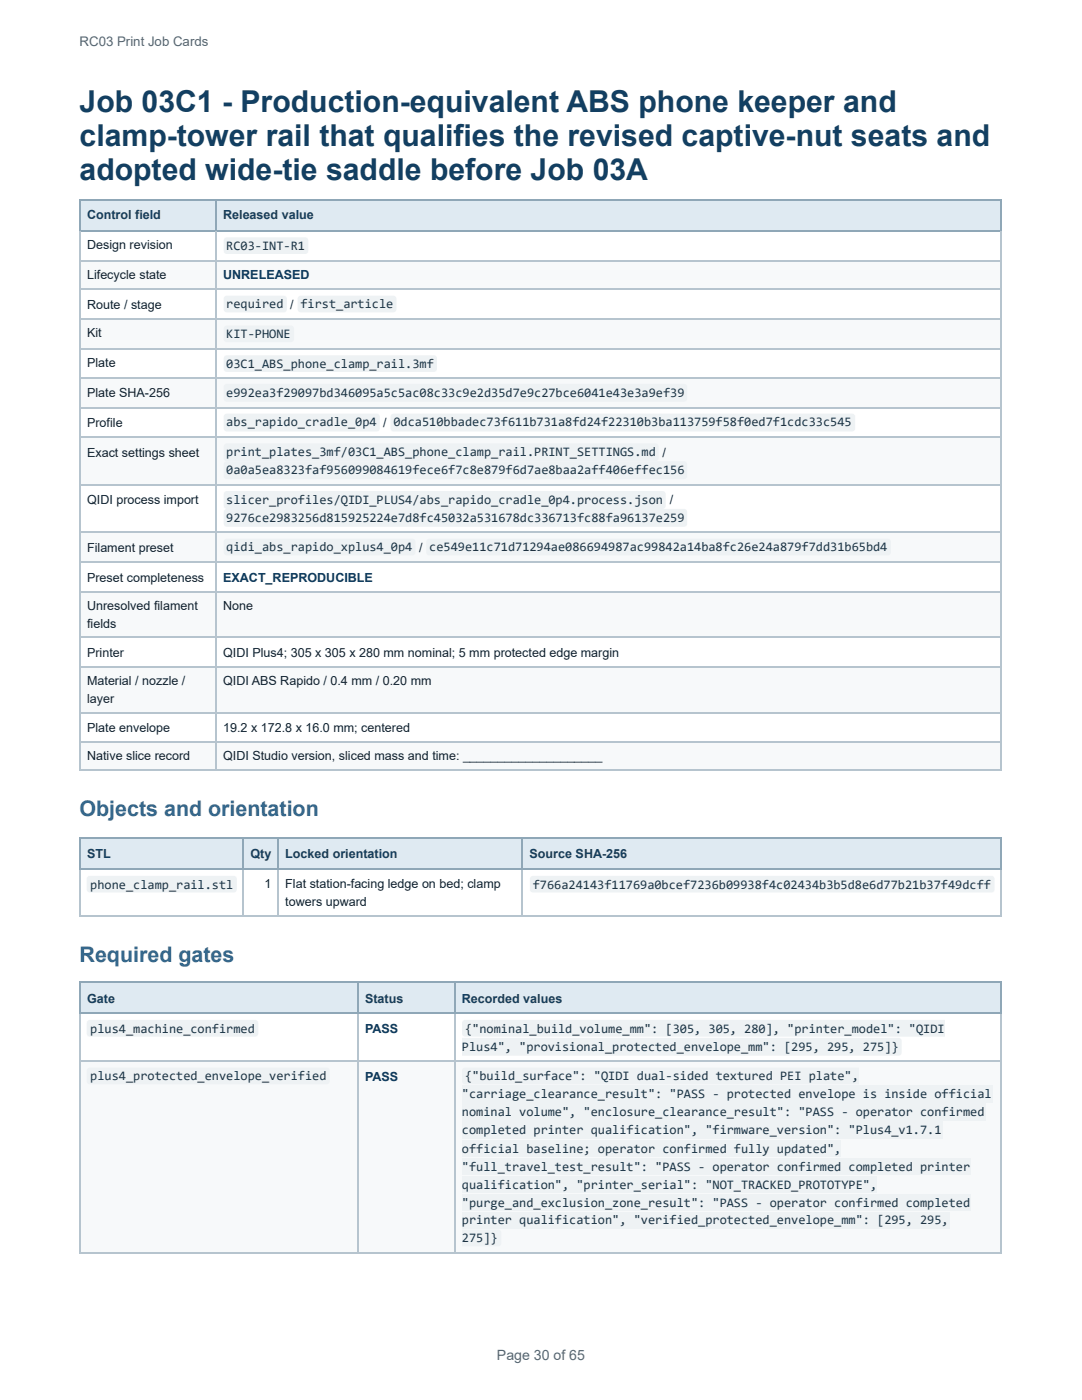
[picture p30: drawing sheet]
<svg xmlns="http://www.w3.org/2000/svg" width="216mm" height="279mm" viewBox="0 0 216 279" stroke-linecap="round" stroke-linejoin="round" font-family="sans-serif">
<defs><g id="words">
<g font-size="6" fill="#123f62">
<text x="15.9" y="22.4">Job 03C1 - Production-equivalent ABS phone keeper and</text>
<text x="15.9" y="29.1">clamp-tower rail that qualifies the revised captive-nut seats and</text>
<text x="15.9" y="36">adopted wide-tie saddle before Job 03A</text>
</g>
<g font-size="4.3" fill="#2f668e">
<text x="15.9" y="162.9">Objects and orientation</text>
<text x="15.9" y="191.9">Required gates</text>
</g>
<text font-size="2.8" fill="#5b6470" x="99.2" y="271.5">Page 30 of 65</text>
<text font-size="2.6" fill="#5b6470" x="15.9" y="9.3">RC03 Print Job Cards</text>
<g font-size="2.6" fill="#1d3646">
<text x="45.2" y="49.9">RC03-INT-R1</text>
<text x="45.2" y="61.5">required</text>
<text x="59.9" y="61.5">first_article</text>
<text x="45.2" y="67.5">KIT-PHONE</text>
<text x="45.2" y="73.4">03C1_ABS_phone_clamp_rail.3mf</text>
<text x="45.2" y="79.1">e992ea3f29097bd346095a5c5ac08c33c9e2d35d7e9c27bce6041e43e3a9ef39</text>
<text x="45.2" y="85.1">abs_rapido_cradle_0p4</text>
<text x="78.5" y="85.1">0dca510bbadec73f611b731a8fd24f22310b3ba113759f58f0ed7f1cdc33c545</text>
<text x="45.2" y="91">print_plates_3mf/03C1_ABS_phone_clamp_rail.PRINT_SETTINGS.md</text>
<text x="45.2" y="94.6">0a0a5ea8323faf956099084619fece6f7c8e879f6d7ae8baa2aff406effec156</text>
<text x="45.2" y="100.5">slicer_profiles/QIDI_PLUS4/abs_rapido_cradle_0p4.process.json</text>
<text x="45.2" y="104.1">9276ce2983256d815925224e7d8fc45032a531678dc336713fc88fa96137e259</text>
<text x="45.2" y="110">qidi_abs_rapido_xplus4_0p4</text>
<text x="85.7" y="110">ce549e11c71d71294ae086694987ac99842a14ba8fc26e24a879f7dd31b65bd4</text>
<text x="18" y="177.3">phone_clamp_rail.stl</text>
<text x="106.3" y="177.3">f766a24143f11769a0bcef7236b09938f4c02434b3b5d8e6d77b21b37f49dcff</text>
<text x="18" y="206.1">plus4_machine_confirmed</text>
<text x="92.2" y="209.7">Plus4&quot;, &quot;provisional_protected_envelope_mm&quot;: [295, 295, 275]}</text>
<text x="92.8" y="206.1">{&quot;nominal_build_volume_mm&quot;: [305, 305, 280], &quot;printer_model&quot;: &quot;QIDI</text>
<text x="18" y="215.6">plus4_protected_envelope_verified</text>
<text x="92.8" y="215.6">{&quot;build_surface&quot;: &quot;QIDI dual-sided textured PEI plate&quot;,</text>
<text x="92.2" y="219.2">&quot;carriage_clearance_result&quot;: &quot;PASS - protected envelope is inside official</text>
<text x="92.2" y="222.7">nominal volume&quot;, &quot;enclosure_clearance_result&quot;: &quot;PASS - operator confirmed</text>
<text x="92.2" y="226.3">completed printer qualification&quot;, &quot;firmware_version&quot;: &quot;Plus4_v1.7.1</text>
<text x="92.2" y="230.1">official baseline; operator confirmed fully updated&quot;,</text>
<text x="92.2" y="233.7">&quot;full_travel_test_result&quot;: &quot;PASS - operator confirmed completed printer</text>
<text x="92.2" y="237.2">qualification&quot;, &quot;printer_serial&quot;: &quot;NOT_TRACKED_PROTOTYPE&quot;,</text>
<text x="92.2" y="240.8">&quot;purge_and_exclusion_zone_result&quot;: &quot;PASS - operator confirmed completed</text>
<text x="92.2" y="244.4">printer qualification&quot;, &quot;verified_protected_envelope_mm&quot;: [295, 295,</text>
<text x="92.2" y="247.9">275]}</text>
</g>
<g font-size="2.5" fill="#173c56">
<text x="17.4" y="43.8">Control field</text>
<text x="44.5" y="43.8">Released value</text>
<text x="17.4" y="171.2">STL</text>
<text x="50" y="171.2">Qty</text>
<text x="56.9" y="171.2">Locked orientation</text>
<text x="105.7" y="171.2">Source SHA-256</text>
<text x="17.4" y="200.2">Gate</text>
<text x="72.8" y="200.2">Status</text>
<text x="92.2" y="200.2">Recorded values</text>
</g>
<g font-size="2.5" fill="#17202a">
<text x="17.4" y="49.7">Design revision</text>
<text x="17.4" y="55.7">Lifecycle state</text>
<text x="17.4" y="61.6">Route / stage</text>
<text x="57.9" y="61.6">/</text>
<text x="17.4" y="67.3">Kit</text>
<text x="17.4" y="73.3">Plate</text>
<text x="17.4" y="79.2">Plate SHA-256</text>
<text x="17.4" y="85.2">Profile</text>
<text x="76.5" y="85.2">/</text>
<text x="17.4" y="91.1">Exact settings sheet</text>
<text x="132.2" y="91.1">/</text>
<text x="17.4" y="100.6">QIDI process import</text>
<text x="133.6" y="100.6">/</text>
<text x="17.4" y="110.1">Filament preset</text>
<text x="83.6" y="110.1">/</text>
<text x="17.4" y="116.1">Preset completeness</text>
<text x="17.4" y="121.8">Unresolved filament</text>
<text x="17.4" y="125.3">fields</text>
<text x="44.5" y="121.8">None</text>
<text x="17.4" y="131">Printer</text>
<text x="44.5" y="131">QIDI Plus4; 305 x 305 x 280 mm nominal; 5 mm protected edge margin</text>
<text x="17.4" y="136.8">Material / nozzle /</text>
<text x="44.5" y="136.8">QIDI ABS Rapido / 0.4 mm / 0.20 mm</text>
<text x="17.4" y="140.3">layer</text>
<text x="17.4" y="146">Plate envelope</text>
<text x="44.5" y="146">19.2 x 172.8 x 16.0 mm; centered</text>
<text x="17.4" y="151.7">Native slice record</text>
<text x="44.5" y="151.7">QIDI Studio version, sliced mass and time: ____________________</text>
<text x="52.8" y="177.2">1</text>
<text x="56.9" y="177.2">Flat station-facing ledge on bed; clamp</text>
<text x="56.9" y="180.7">towers upward</text>
</g>
<g font-size="2.5" fill="#0a3656">
<text x="44.5" y="55.7">UNRELEASED</text>
<text x="44.5" y="116.1">EXACT_REPRODUCIBLE</text>
<text x="72.8" y="206.2">PASS</text>
<text x="72.8" y="215.7">PASS</text>
</g>
</g></defs>
<g fill="#dfeaf2">
<path d="M16.1 39.8h27.1v6.1h-27.1z"/>
<path d="M43.2 39.8h156.6v6.1h-156.6z"/>
</g>
<g fill="#f7f9fa">
<path d="M16.1 51.9h27.1v5.9h-27.1z"/>
<path d="M43.2 51.9h156.6v5.9h-156.6z"/>
<path d="M16.1 63.5h27.1v6h-27.1z"/>
<path d="M43.2 63.5h156.6v6h-156.6z"/>
<path d="M16.1 75.4h27.1v6h-27.1z"/>
<path d="M43.2 75.4h156.6v6h-156.6z"/>
<path d="M16.1 87.3h27.1v9.5h-27.1z"/>
<path d="M43.2 87.3h156.6v9.5h-156.6z"/>
<path d="M16.1 106.3h27.1v6h-27.1z"/>
<path d="M43.2 106.3h156.6v6h-156.6z"/>
<path d="M16.1 118h27.1v9.2h-27.1z"/>
<path d="M43.2 118h156.6v9.2h-156.6z"/>
<path d="M16.1 132.9h27.1v9.3h-27.1z"/>
<path d="M43.2 132.9h156.6v9.3h-156.6z"/>
<path d="M16.1 147.9h27.1v6h-27.1z"/>
<path d="M43.2 147.9h156.6v6h-156.6z"/>
</g>
<path d="M15.9 39.9h183.9M16 39.8v6.4M43.1 39.8v6.4M15.9 46.1h183.9" fill="none" stroke="#8fa7b7" stroke-width=".24"/>
<path d="M199.7 39.8v6.4" fill="none" stroke="#8fa7b7" stroke-width=".2"/>
<g fill="none" stroke="#b6c4ce" stroke-width=".24">
<path d="M15.9 52h183.9M15.9 57.7h183.9M16 46.2v107.7M43.1 46.2v107.7M15.9 63.6h183.9M15.9 69.6h183.9M15.9 75.5h183.9M15.9 81.5h183.9M15.9 87.2h183.9M15.9 96.7h183.9M15.9 106.2h183.9M15.9 112.1h183.9"/>
<path d="M15.9 118.1h183.9M15.9 127.1h183.9M15.9 133.1h183.9M15.9 142.3h183.9M15.9 148h183.9M15.9 153.8h183.9"/>
</g>
<path d="M199.7 46.2v107.7" fill="none" stroke="#b6c4ce" stroke-width=".2"/>
<g fill="#dfeaf2">
<path d="M16.1 167.2h32.6v6.2h-32.6z"/>
<path d="M48.7 167.2h6.9v6.2h-6.9z"/>
<path d="M55.6 167.2h48.7v6.2h-48.7z"/>
<path d="M104.3 167.2h95.5v6.2h-95.5z"/>
</g>
<path d="M15.9 167.3h183.9M15.9 173.5h183.9M16 167.2v6.4M48.6 167.2v6.4M55.5 167.2v6.4M104.2 167.2v6.4" fill="none" stroke="#8fa7b7" stroke-width=".24"/>
<path d="M199.7 167.2v6.4" fill="none" stroke="#8fa7b7" stroke-width=".2"/>
<path d="M16 173.6v9.3M48.6 173.6v9.3M55.5 173.6v9.3M104.2 173.6v9.3M15.9 182.8h183.9" fill="none" stroke="#b6c4ce" stroke-width=".24"/>
<path d="M199.7 173.6v9.3" fill="none" stroke="#b6c4ce" stroke-width=".2"/>
<g fill="#dfeaf2">
<path d="M16.1 196.2h55.4v6.2h-55.4z"/>
<path d="M71.5 196.2h19.3v6.2h-19.3z"/>
<path d="M90.8 196.2h109v6.2h-109z"/>
</g>
<g fill="#f7f9fa">
<path d="M16.1 211.9h55.4v38.3h-55.4z"/>
<path d="M71.5 211.9h19.3v38.3h-19.3z"/>
<path d="M90.8 211.9h109v38.3h-109z"/>
</g>
<path d="M15.9 196.1h183.9M16 195.9v6.5M71.4 195.9v6.5M90.9 195.9v6.5M15.9 202.2h183.9" fill="none" stroke="#8fa7b7" stroke-width=".24"/>
<path d="M199.7 195.9v6.5" fill="none" stroke="#8fa7b7" stroke-width=".2"/>
<path d="M15.9 211.8h183.9M16 202.4v47.8M71.4 202.4v47.8M90.9 202.4v47.8M15.9 250h183.9" fill="none" stroke="#b6c4ce" stroke-width=".24"/>
<path d="M199.7 202.4v47.8" fill="none" stroke="#b6c4ce" stroke-width=".2"/>
<g fill="#eef2f4">
<path d="M44.8 47.5l.5-.1h15.6a.63 .63 0 0 1 .6 .6v2.1a.63 .63 0 0 1-.6 .6h-15.6a.63 .63 0 0 1-.7-.6v-2.1z"/>
<path d="M44.8 59.2l.5-.2h11.3a.63 .63 0 0 1 .6 .6v2.1a.63 .63 0 0 1-.6 .6h-11.3a.63 .63 0 0 1-.7-.6v-2.1z"/>
<path d="M59.6 59.2l.4-.2h18.5a.63 .63 0 0 1 .6 .6v2.1a.63 .63 0 0 1-.6 .6h-18.5a.63 .63 0 0 1-.6-.6v-2.1z"/>
<path d="M44.8 65.1l.5-.1h12.7a.63 .63 0 0 1 .7 .6v2.1a.63 .63 0 0 1-.7 .6h-12.7a.63 .63 0 0 1-.7-.6v-2.1z"/>
<path d="M44.8 71.1l.5-.2h41.3a.63 .63 0 0 1 .6 .6v2.1a.63 .63 0 0 1-.6 .6h-41.3a.63 .63 0 0 1-.7-.6v-2.1z"/>
<path d="M44.8 76.8l.5-.2h91.2a.63 .63 0 0 1 .6 .6v2.3a.63 .63 0 0 1-.6 .7h-91.2a.63 .63 0 0 1-.7-.7v-2.3z"/>
<path d="M44.8 82.7l.5-.2h29.9a.63 .63 0 0 1 .6 .7v2.3a.63 .63 0 0 1-.6 .6h-29.9a.63 .63 0 0 1-.7-.6v-2.3z"/>
<path d="M78.1 82.7l.5-.2h91.4a.63 .63 0 0 1 .6 .7v2.3a.63 .63 0 0 1-.6 .6h-91.4a.63 .63 0 0 1-.7-.6v-2.3z"/>
<path d="M44.8 88.7l.5-.2h85.5a.63 .63 0 0 1 .6 .6v2.3a.63 .63 0 0 1-.6 .7h-85.5a.63 .63 0 0 1-.7-.7v-2.3z"/>
<path d="M44.8 92.2l.5-.1h91.2a.63 .63 0 0 1 .6 .6v2.3a.63 .63 0 0 1-.6 .6h-91.2a.63 .63 0 0 1-.7-.6v-2.3z"/>
<path d="M44.8 98.2l.5-.2h86.9a.63 .63 0 0 1 .6 .6v2.3a.63 .63 0 0 1-.6 .7h-86.9a.63 .63 0 0 1-.7-.7v-2.3z"/>
<path d="M44.8 101.8l.5-.2h91.2a.63 .63 0 0 1 .6 .6v2.3a.63 .63 0 0 1-.6 .6h-91.2a.63 .63 0 0 1-.7-.6v-2.3z"/>
<path d="M44.8 107.7l.5-.2h37a.63 .63 0 0 1 .6 .6v2.1a.63 .63 0 0 1-.6 .6h-37a.63 .63 0 0 1-.7-.6v-2.1z"/>
<path d="M85.2 107.7l.5-.2h91.4a.63 .63 0 0 1 .7 .6v2.1a.63 .63 0 0 1-.7 .6h-91.4a.63 .63 0 0 1-.6-.6v-2.1z"/>
<path d="M17.5 175l.4-.2h28.7a.63 .63 0 0 1 .7 .6v2.1a.63 .63 0 0 1-.7 .6h-28.7a.63 .63 0 0 1-.6-.6v-2.1z"/>
<path d="M105.9 175l.5-.2h91.4a.63 .63 0 0 1 .7 .6v2.1a.63 .63 0 0 1-.7 .6h-91.4a.63 .63 0 0 1-.7-.6v-2.1z"/>
<path d="M17.5 203.7l.4-.1h33a.63 .63 0 0 1 .6 .6v2.1a.63 .63 0 0 1-.6 .6h-33a.63 .63 0 0 1-.6-.6v-2.1z"/>
<path d="M92.4 203.7l.4-.1h95.7v3.3h-95.7a.63 .63 0 0 1-.6-.6v-2.1z"/>
<path d="M92.1 207.1h87.2a.63 .63 0 0 1 .6 .7v2.3a.63 .63 0 0 1-.6 .6h-87.2z"/>
<path d="M17.5 213.3l.4-.2h47.3a.63 .63 0 0 1 .6 .6v2.1a.63 .63 0 0 1-.6 .6h-47.3a.63 .63 0 0 1-.6-.6v-2.1z"/>
<path d="M92.4 213.3l.4-.2h78.6v3.3h-78.6a.63 .63 0 0 1-.6-.6v-2.1z"/>
<path d="M92.1 216.6h105.9v3.6h-105.9z"/>
<path d="M92.1 220.2h104.5v3.6h-104.5z"/>
<path d="M92.1 223.8h95.9v3.5h-95.9z"/>
<path d="M92.1 227.6h75.7v3.3h-75.7z"/>
<path d="M92.1 231.1h101.7v3.4h-101.7z"/>
<path d="M92.1 234.7h82.9v3.3h-82.9z"/>
<path d="M92.1 238.3h101.7v3.3h-101.7z"/>
<path d="M92.1 241.8h97.4v3.4h-97.4z"/>
<path d="M92.1 245.4h7.3a.63 .63 0 0 1 .6 .6v2.1a.63 .63 0 0 1-.6 .6h-7.3z"/>
</g>
<use href="#words"/>
</svg>
